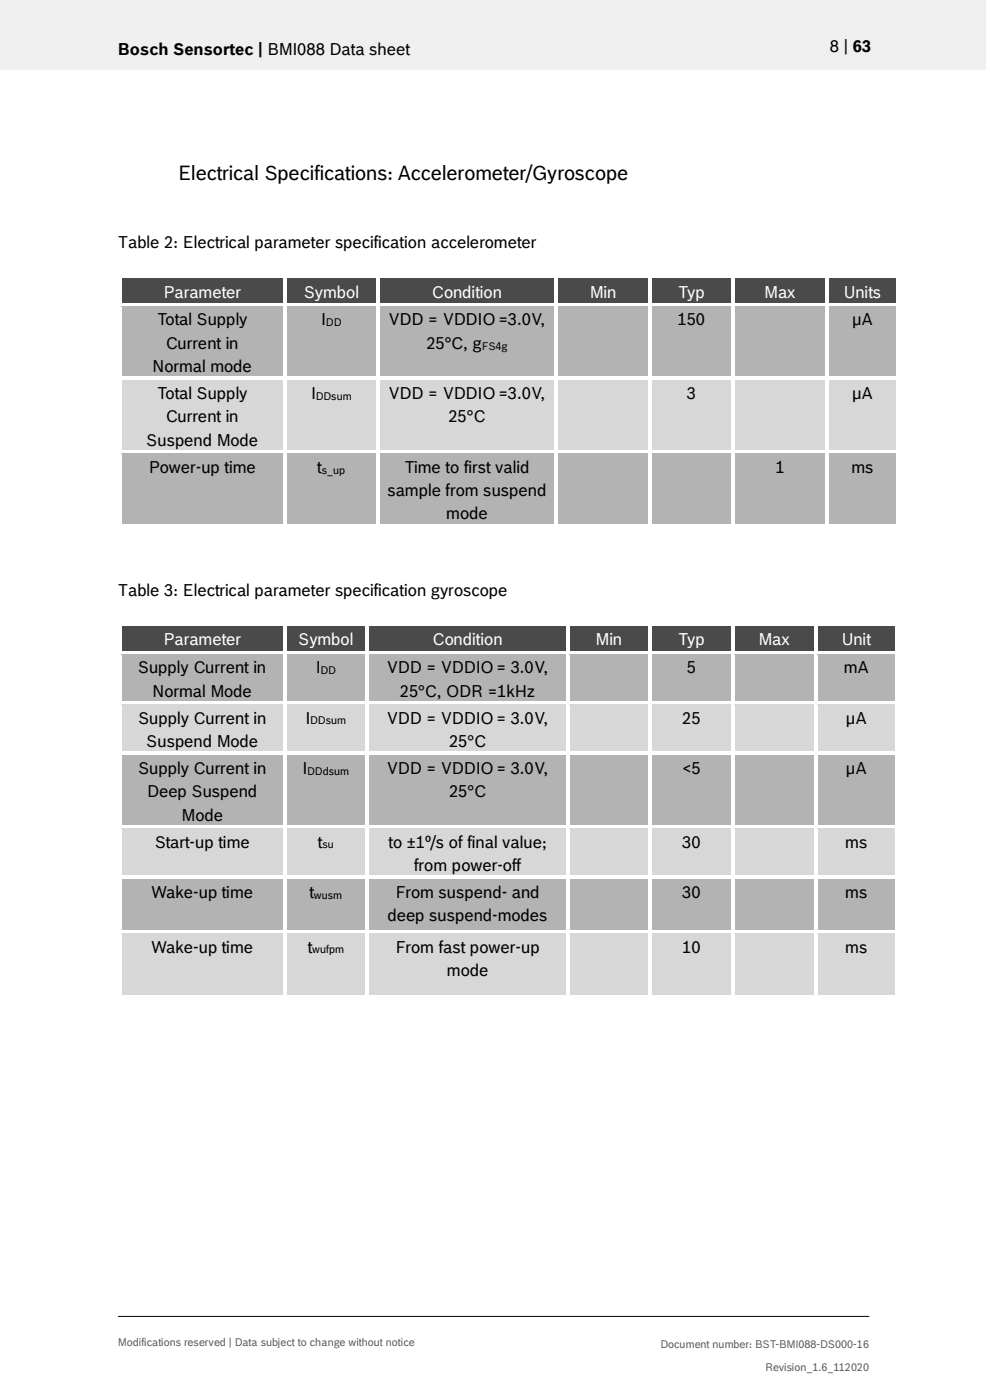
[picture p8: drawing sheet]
<svg xmlns="http://www.w3.org/2000/svg" width="210mm" height="297mm" viewBox="0 0 210 297" stroke-linecap="round" stroke-linejoin="round" font-family="sans-serif">
<defs><g id="words">
<text font-size="4.2" x="37.7" y="38.1">Electrical Specifications: Accelerometer/Gyroscope</text>
<g font-size="3.5">
<text x="25" y="11.6">Bosch Sensortec | BMI088 Data sheet</text>
<text x="176.1" y="11">8 | 63</text>
<text x="25" y="52.6">Table 2: Electrical parameter specification accelerometer</text>
<text x="33.3" y="69.1">Total Supply</text>
<text x="68.2" y="69.1">I</text>
<text x="82.4" y="69.1">VDD = VDDIO =3.0V,</text>
<text x="143.7" y="69.1">150</text>
<text x="180.8" y="69.1">µA</text>
<text x="35.1" y="74">Current in</text>
<text x="90.4" y="74">25°C, g</text>
<text x="32.3" y="78.9">Normal mode</text>
<text x="33.3" y="84.7">Total Supply</text>
<text x="35.1" y="89.6">Current in</text>
<text x="66" y="84.7">I</text>
<text x="82.4" y="84.7">VDD = VDDIO =3.0V,</text>
<text x="95.1" y="89.6">25°C</text>
<text x="145.7" y="84.7">3</text>
<text x="180.8" y="84.7">µA</text>
<text x="31" y="94.5">Suspend Mode</text>
<text x="31.5" y="100.3">Power-up time</text>
<text x="67.3" y="100.3">t</text>
<text x="85.8" y="100.3">Time to first valid</text>
<text x="164.5" y="100.3">1</text>
<text x="180.6" y="100.3">ms</text>
<text x="82.2" y="105.2">sample from suspend</text>
<text x="94.7" y="110.2">mode</text>
<text x="25" y="126.4">Table 3: Electrical parameter specification gyroscope</text>
<text x="29.3" y="142.9">Supply Current in</text>
<text x="67" y="142.9">I</text>
<text x="82.1" y="142.9">VDD = VDDIO = 3.0V,</text>
<text x="145.7" y="142.9">5</text>
<text x="179" y="142.9">mA</text>
<text x="32.3" y="147.8">Normal Mode</text>
<text x="84.8" y="147.8">25°C, ODR =1kHz</text>
<text x="29.3" y="153.5">Supply Current in</text>
<text x="64.8" y="153.5">I</text>
<text x="82.1" y="153.5">VDD = VDDIO = 3.0V,</text>
<text x="144.7" y="153.5">25</text>
<text x="179.4" y="153.5">µA</text>
<text x="31" y="158.5">Suspend Mode</text>
<text x="95.3" y="158.5">25°C</text>
<text x="29.3" y="164.2">Supply Current in</text>
<text x="64.2" y="164.2">I</text>
<text x="82.1" y="164.2">VDD = VDDIO = 3.0V,</text>
<text x="144.7" y="164.2">&lt;5</text>
<text x="179.4" y="164.2">µA</text>
<text x="31.2" y="169.1">Deep Suspend</text>
<text x="95.3" y="169.1">25°C</text>
<text x="32.8" y="179.8">Start-up time</text>
<text x="38.5" y="174.1">Mode</text>
<text x="67.4" y="179.8">t</text>
<text x="82.4" y="179.8">to ±1º/s of final value;</text>
<text x="144.7" y="179.8">30</text>
<text x="179.3" y="179.8">ms</text>
<text x="87.9" y="184.8">from power-off</text>
<text x="32.1" y="190.5">Wake-up time</text>
<text x="65.7" y="190.5">t</text>
<text x="83.9" y="190.5">From suspend- and</text>
<text x="144.7" y="190.5">30</text>
<text x="179.3" y="190.5">ms</text>
<text x="82.2" y="195.5">deep suspend-modes</text>
<text x="32.1" y="202.1">Wake-up time</text>
<text x="65.3" y="202.1">t</text>
<text x="83.9" y="202.1">From fast power-up</text>
<text x="144.7" y="202.1">10</text>
<text x="179.3" y="202.1">ms</text>
<text x="94.8" y="207">mode</text>
</g>
<g font-size="3.5" fill="#fff">
<text x="34.7" y="63.1">Parameter</text>
<text x="64.4" y="63.1">Symbol</text>
<text x="91.6" y="63.1">Condition</text>
<text x="125.1" y="63.1">Min</text>
<text x="143.8" y="63.1">Typ</text>
<text x="162.1" y="63.1">Max</text>
<text x="178.9" y="63.1">Units</text>
<text x="34.7" y="136.9">Parameter</text>
<text x="63.3" y="136.9">Symbol</text>
<text x="91.8" y="136.9">Condition</text>
<text x="126.3" y="136.9">Min</text>
<text x="143.8" y="136.9">Typ</text>
<text x="160.9" y="136.9">Max</text>
<text x="178.5" y="136.9">Unit</text>
</g>
<g font-size="2.3">
<text x="69.1" y="69.2">DD</text>
<text x="102.2" y="74.2">FS4g</text>
<text x="67" y="84.8">DDsum</text>
<text x="68.3" y="100.5">s_up</text>
<text x="68" y="143">DD</text>
<text x="65.8" y="153.7">DDsum</text>
<text x="65.2" y="164.4">DDdsum</text>
<text x="68.4" y="180">su</text>
<text x="66.6" y="190.7">wusm</text>
<text x="66.2" y="202.3">wufpm</text>
</g>
<g font-size="2.3" fill="#535f6b">
<text x="25" y="285.6">Modifications reserved | Data subject to change without notice</text>
<text x="140.1" y="286">Document number: BST-BMI088-DS000-16</text>
<text x="162.3" y="290.9">Revision_1.6_112020</text>
</g>
</g></defs>
<path d="M-.1 0h209.2v14.8h-209.2z" fill-rule="evenodd" fill="#efeff0"/>
<path d="M25 279.3h159.4" fill="none" stroke="#000" stroke-width=".21"/>
<g fill="#424c58">
<path d="M25.8 59.1h34.2v5.2h-34.2z" fill-rule="evenodd"/>
<path d="M27.3 59.1h31.2v5h-31.2z" fill-rule="evenodd"/>
<path d="M60.8 59.1h19.1v5.2h-19.1z" fill-rule="evenodd"/>
<path d="M62.3 59.1h16v5h-16z" fill-rule="evenodd"/>
<path d="M80.7 59.1h36.9v5.2h-36.9z" fill-rule="evenodd"/>
<path d="M82.1 59.1h34v5h-34z" fill-rule="evenodd"/>
<path d="M118.3 59.1h19.3v5.2h-19.3z" fill-rule="evenodd"/>
<path d="M119.9 59.1h16.1v5h-16.1z" fill-rule="evenodd"/>
<path d="M138.4 59.1h16.7v5.2h-16.7z" fill-rule="evenodd"/>
<path d="M139.9 59.1h13.7v5h-13.7z" fill-rule="evenodd"/>
<path d="M155.9 59.1h19.2v5.2h-19.2z" fill-rule="evenodd"/>
<path d="M157.4 59.1h16.2v5h-16.2z" fill-rule="evenodd"/>
<path d="M175.8 59.1h14.3v5.2h-14.3z" fill-rule="evenodd"/>
<path d="M177.4 59.1h11.2v5h-11.2z" fill-rule="evenodd"/>
</g>
<g fill="#fff">
<path d="M25.1 58.3h.7v.8h-.7z" fill-rule="evenodd"/>
<path d="M25.1 58.3h.7v.8h-.7z" fill-rule="evenodd"/>
<path d="M25.8 58.3h34.3v.8h-34.3z" fill-rule="evenodd"/>
</g>
<path d="M25.8 59.1h34.3" fill="none" stroke="#424c58" stroke-width=".21"/>
<g fill="#fff">
<path d="M60.1 59.1h.7z" fill-rule="evenodd"/>
<path d="M60.1 58.3h.7v.8h-.7z" fill-rule="evenodd"/>
<path d="M60.8 58.3h19.1v.8h-19.1z" fill-rule="evenodd"/>
</g>
<path d="M60.8 59.1h19.1" fill="none" stroke="#424c58" stroke-width=".21"/>
<g fill="#fff">
<path d="M79.9 59.1h.8z" fill-rule="evenodd"/>
<path d="M79.9 58.3h.8v.8h-.8z" fill-rule="evenodd"/>
<path d="M80.7 58.3h36.9v.8h-36.9z" fill-rule="evenodd"/>
</g>
<path d="M80.7 59.1h36.9" fill="none" stroke="#424c58" stroke-width=".21"/>
<g fill="#fff">
<path d="M117.6 59.1h.7z" fill-rule="evenodd"/>
<path d="M117.6 58.3h.7v.8h-.7z" fill-rule="evenodd"/>
<path d="M118.3 58.3h19.3v.8h-19.3z" fill-rule="evenodd"/>
</g>
<path d="M118.3 59.1h19.3" fill="none" stroke="#424c58" stroke-width=".21"/>
<g fill="#fff">
<path d="M137.6 59.1h.8z" fill-rule="evenodd"/>
<path d="M137.6 58.3h.8v.8h-.8z" fill-rule="evenodd"/>
<path d="M138.4 58.3h16.7v.8h-16.7z" fill-rule="evenodd"/>
</g>
<path d="M138.4 59.1h16.7" fill="none" stroke="#424c58" stroke-width=".21"/>
<g fill="#fff">
<path d="M155.1 59.1h.8z" fill-rule="evenodd"/>
<path d="M155.1 58.3h.8v.8h-.8z" fill-rule="evenodd"/>
<path d="M155.9 58.3h19.2v.8h-19.2z" fill-rule="evenodd"/>
</g>
<path d="M155.9 59.1h19.2" fill="none" stroke="#424c58" stroke-width=".21"/>
<g fill="#fff">
<path d="M175.1 59.1h.7z" fill-rule="evenodd"/>
<path d="M175.1 58.3h.7v.8h-.7z" fill-rule="evenodd"/>
<path d="M175.8 58.3h14.3v.8h-14.3z" fill-rule="evenodd"/>
</g>
<path d="M175.8 59.1h14.3" fill="none" stroke="#424c58" stroke-width=".21"/>
<g fill="#fff">
<path d="M190.1 58.3h.8v.8h-.8z" fill-rule="evenodd"/>
<path d="M190.1 58.3h.8v.8h-.8z" fill-rule="evenodd"/>
<path d="M25.1 59.1h.7v5.2h-.7z" fill-rule="evenodd"/>
<path d="M60.1 59.1h.7v5.2h-.7z" fill-rule="evenodd"/>
<path d="M79.9 59.1h.8v5.2h-.8z" fill-rule="evenodd"/>
<path d="M117.6 59.1h.7v5.2h-.7z" fill-rule="evenodd"/>
<path d="M137.6 59.1h.8v5.2h-.8z" fill-rule="evenodd"/>
<path d="M155.1 59.1h.8v5.2h-.8z" fill-rule="evenodd"/>
<path d="M175.1 59.1h.7v5.2h-.7z" fill-rule="evenodd"/>
<path d="M190.1 59.1h.8v5.2h-.8z" fill-rule="evenodd"/>
</g>
<g fill="#b2b3b5">
<path d="M25.8 65.1h34.2v14.8h-34.2z" fill-rule="evenodd"/>
<path d="M27.3 65.1h31.2v4.9h-31.2z" fill-rule="evenodd"/>
<path d="M27.3 70h31.2v5h-31.2z" fill-rule="evenodd"/>
<path d="M27.3 75h31.2v4.9h-31.2z" fill-rule="evenodd"/>
<path d="M60.8 65.1h19.1v14.8h-19.1z" fill-rule="evenodd"/>
<path d="M62.3 65.1h16v4.9h-16z" fill-rule="evenodd"/>
<path d="M80.7 65.1h36.9v14.8h-36.9z" fill-rule="evenodd"/>
<path d="M82.1 65.1h34v4.9h-34z" fill-rule="evenodd"/>
<path d="M82.1 70h34v5h-34z" fill-rule="evenodd"/>
<path d="M118.3 65.1h19.3v14.8h-19.3z" fill-rule="evenodd"/>
<path d="M119.9 65.1h16.1v4.9h-16.1z" fill-rule="evenodd"/>
<path d="M138.4 65.1h16.7v14.8h-16.7z" fill-rule="evenodd"/>
<path d="M139.9 65.1h13.7v4.9h-13.7z" fill-rule="evenodd"/>
<path d="M155.9 65.1h19.2v14.8h-19.2z" fill-rule="evenodd"/>
<path d="M157.4 65.1h16.2v4.9h-16.2z" fill-rule="evenodd"/>
<path d="M175.8 65.1h14.3v14.8h-14.3z" fill-rule="evenodd"/>
<path d="M177.4 65.1h11.2v4.9h-11.2z" fill-rule="evenodd"/>
</g>
<g fill="#fff">
<path d="M25.1 64.3h.7v.8h-.7z" fill-rule="evenodd"/>
<path d="M25.8 64.3h34.3v.8h-34.3z" fill-rule="evenodd"/>
</g>
<path d="M25.8 65.1h34.3" fill="none" stroke="#b2b3b5" stroke-width=".21"/>
<g fill="#fff">
<path d="M60.1 64.3h.7v.8h-.7z" fill-rule="evenodd"/>
<path d="M60.8 64.3h19.1v.8h-19.1z" fill-rule="evenodd"/>
</g>
<path d="M60.8 65.1h19.1" fill="none" stroke="#b2b3b5" stroke-width=".21"/>
<g fill="#fff">
<path d="M79.9 64.3h.8v.8h-.8z" fill-rule="evenodd"/>
<path d="M80.7 64.3h36.9v.8h-36.9z" fill-rule="evenodd"/>
</g>
<path d="M80.7 65.1h36.9" fill="none" stroke="#b2b3b5" stroke-width=".21"/>
<g fill="#fff">
<path d="M117.6 64.3h.7v.8h-.7z" fill-rule="evenodd"/>
<path d="M118.3 64.3h19.3v.8h-19.3z" fill-rule="evenodd"/>
</g>
<path d="M118.3 65.1h19.3" fill="none" stroke="#b2b3b5" stroke-width=".21"/>
<g fill="#fff">
<path d="M137.6 64.3h.8v.8h-.8z" fill-rule="evenodd"/>
<path d="M138.4 64.3h16.7v.8h-16.7z" fill-rule="evenodd"/>
</g>
<path d="M138.4 65.1h16.7" fill="none" stroke="#b2b3b5" stroke-width=".21"/>
<g fill="#fff">
<path d="M155.1 64.3h.8v.8h-.8z" fill-rule="evenodd"/>
<path d="M155.9 64.3h19.2v.8h-19.2z" fill-rule="evenodd"/>
</g>
<path d="M155.9 65.1h19.2" fill="none" stroke="#b2b3b5" stroke-width=".21"/>
<g fill="#fff">
<path d="M175.1 64.3h.7v.8h-.7z" fill-rule="evenodd"/>
<path d="M175.8 64.3h14.3v.8h-14.3z" fill-rule="evenodd"/>
</g>
<path d="M175.8 65.1h14.3" fill="none" stroke="#b2b3b5" stroke-width=".21"/>
<g fill="#fff">
<path d="M190.1 64.3h.8v.8h-.8z" fill-rule="evenodd"/>
<path d="M25.1 65.1h.7v14.8h-.7z" fill-rule="evenodd"/>
<path d="M60.1 65.1h.7v14.8h-.7z" fill-rule="evenodd"/>
<path d="M79.9 65.1h.8v14.8h-.8z" fill-rule="evenodd"/>
<path d="M117.6 65.1h.7v14.8h-.7z" fill-rule="evenodd"/>
<path d="M137.6 65.1h.8v14.8h-.8z" fill-rule="evenodd"/>
<path d="M155.1 65.1h.8v14.8h-.8z" fill-rule="evenodd"/>
<path d="M175.1 65.1h.7v14.8h-.7z" fill-rule="evenodd"/>
<path d="M190.1 65.1h.8v14.8h-.8z" fill-rule="evenodd"/>
</g>
<g fill="#d7d7da">
<path d="M25.8 80.7h34.2v14.8h-34.2z" fill-rule="evenodd"/>
<path d="M27.3 80.7h31.2v4.9h-31.2z" fill-rule="evenodd"/>
<path d="M27.3 85.6h31.2v5h-31.2z" fill-rule="evenodd"/>
<path d="M27.3 90.6h31.2v4.9h-31.2z" fill-rule="evenodd"/>
<path d="M60.8 80.7h19.1v14.8h-19.1z" fill-rule="evenodd"/>
<path d="M62.3 80.7h16v4.9h-16z" fill-rule="evenodd"/>
<path d="M80.7 80.7h36.9v14.8h-36.9z" fill-rule="evenodd"/>
<path d="M82.1 80.7h34v4.9h-34z" fill-rule="evenodd"/>
<path d="M82.1 85.6h34v5h-34z" fill-rule="evenodd"/>
<path d="M118.3 80.7h19.3v14.8h-19.3z" fill-rule="evenodd"/>
<path d="M119.9 80.7h16.1v4.9h-16.1z" fill-rule="evenodd"/>
<path d="M138.4 80.7h16.7v14.8h-16.7z" fill-rule="evenodd"/>
<path d="M139.9 80.7h13.7v4.9h-13.7z" fill-rule="evenodd"/>
<path d="M155.9 80.7h19.2v14.8h-19.2z" fill-rule="evenodd"/>
<path d="M157.4 80.7h16.2v4.9h-16.2z" fill-rule="evenodd"/>
<path d="M175.8 80.7h14.3v14.8h-14.3z" fill-rule="evenodd"/>
<path d="M177.4 80.7h11.2v4.9h-11.2z" fill-rule="evenodd"/>
</g>
<g fill="#fff">
<path d="M25.1 79.9h.7v.8h-.7z" fill-rule="evenodd"/>
<path d="M25.8 79.9h34.3v.8h-34.3z" fill-rule="evenodd"/>
</g>
<path d="M25.8 80.7h34.3" fill="none" stroke="#d7d7da" stroke-width=".21"/>
<g fill="#fff">
<path d="M60.1 79.9h.7v.8h-.7z" fill-rule="evenodd"/>
<path d="M60.8 79.9h19.1v.8h-19.1z" fill-rule="evenodd"/>
</g>
<path d="M60.8 80.7h19.1" fill="none" stroke="#d7d7da" stroke-width=".21"/>
<g fill="#fff">
<path d="M79.9 79.9h.8v.8h-.8z" fill-rule="evenodd"/>
<path d="M80.7 79.9h36.9v.8h-36.9z" fill-rule="evenodd"/>
</g>
<path d="M80.7 80.7h36.9" fill="none" stroke="#d7d7da" stroke-width=".21"/>
<g fill="#fff">
<path d="M117.6 79.9h.7v.8h-.7z" fill-rule="evenodd"/>
<path d="M118.3 79.9h19.3v.8h-19.3z" fill-rule="evenodd"/>
</g>
<path d="M118.3 80.7h19.3" fill="none" stroke="#d7d7da" stroke-width=".21"/>
<g fill="#fff">
<path d="M137.6 79.9h.8v.8h-.8z" fill-rule="evenodd"/>
<path d="M138.4 79.9h16.7v.8h-16.7z" fill-rule="evenodd"/>
</g>
<path d="M138.4 80.7h16.7" fill="none" stroke="#d7d7da" stroke-width=".21"/>
<g fill="#fff">
<path d="M155.1 79.9h.8v.8h-.8z" fill-rule="evenodd"/>
<path d="M155.9 79.9h19.2v.8h-19.2z" fill-rule="evenodd"/>
</g>
<path d="M155.9 80.7h19.2" fill="none" stroke="#d7d7da" stroke-width=".21"/>
<g fill="#fff">
<path d="M175.1 79.9h.7v.8h-.7z" fill-rule="evenodd"/>
<path d="M175.8 79.9h14.3v.8h-14.3z" fill-rule="evenodd"/>
</g>
<path d="M175.8 80.7h14.3" fill="none" stroke="#d7d7da" stroke-width=".21"/>
<g fill="#fff">
<path d="M190.1 79.9h.8v.8h-.8z" fill-rule="evenodd"/>
<path d="M25.1 80.7h.7v14.8h-.7z" fill-rule="evenodd"/>
<path d="M60.1 80.7h.7v14.8h-.7z" fill-rule="evenodd"/>
<path d="M79.9 80.7h.8v14.8h-.8z" fill-rule="evenodd"/>
<path d="M117.6 80.7h.7v14.8h-.7z" fill-rule="evenodd"/>
<path d="M137.6 80.7h.8v14.8h-.8z" fill-rule="evenodd"/>
<path d="M155.1 80.7h.8v14.8h-.8z" fill-rule="evenodd"/>
<path d="M175.1 80.7h.7v14.8h-.7z" fill-rule="evenodd"/>
<path d="M190.1 80.7h.8v14.8h-.8z" fill-rule="evenodd"/>
</g>
<g fill="#b2b3b5">
<path d="M25.8 96.3h34.2v14.8h-34.2z" fill-rule="evenodd"/>
<path d="M27.3 96.3h31.2v5h-31.2z" fill-rule="evenodd"/>
<path d="M60.8 96.3h19.1v14.8h-19.1z" fill-rule="evenodd"/>
<path d="M62.3 96.3h16v5h-16z" fill-rule="evenodd"/>
<path d="M80.7 96.3h36.9v14.8h-36.9z" fill-rule="evenodd"/>
<path d="M82.1 96.3h34v5h-34z" fill-rule="evenodd"/>
<path d="M82.1 101.3h34v4.9h-34z" fill-rule="evenodd"/>
<path d="M82.1 106.2h34v4.9h-34z" fill-rule="evenodd"/>
<path d="M118.3 96.3h19.3v14.8h-19.3z" fill-rule="evenodd"/>
<path d="M119.9 96.3h16.1v5h-16.1z" fill-rule="evenodd"/>
<path d="M138.4 96.3h16.7v14.8h-16.7z" fill-rule="evenodd"/>
<path d="M139.9 96.3h13.7v5h-13.7z" fill-rule="evenodd"/>
<path d="M155.9 96.3h19.2v14.8h-19.2z" fill-rule="evenodd"/>
<path d="M157.4 96.3h16.2v5h-16.2z" fill-rule="evenodd"/>
<path d="M175.8 96.3h14.3v14.8h-14.3z" fill-rule="evenodd"/>
<path d="M177.4 96.3h11.2v5h-11.2z" fill-rule="evenodd"/>
</g>
<g fill="#fff">
<path d="M25.1 95.5h.7v.8h-.7z" fill-rule="evenodd"/>
<path d="M25.8 95.5h34.3v.8h-34.3z" fill-rule="evenodd"/>
</g>
<path d="M25.8 96.3h34.3" fill="none" stroke="#b2b3b5" stroke-width=".21"/>
<g fill="#fff">
<path d="M60.1 95.5h.7v.8h-.7z" fill-rule="evenodd"/>
<path d="M60.8 95.5h19.1v.8h-19.1z" fill-rule="evenodd"/>
</g>
<path d="M60.8 96.3h19.1" fill="none" stroke="#b2b3b5" stroke-width=".21"/>
<g fill="#fff">
<path d="M79.9 95.5h.8v.8h-.8z" fill-rule="evenodd"/>
<path d="M80.7 95.5h36.9v.8h-36.9z" fill-rule="evenodd"/>
</g>
<path d="M80.7 96.3h36.9" fill="none" stroke="#b2b3b5" stroke-width=".21"/>
<g fill="#fff">
<path d="M117.6 95.5h.7v.8h-.7z" fill-rule="evenodd"/>
<path d="M118.3 95.5h19.3v.8h-19.3z" fill-rule="evenodd"/>
</g>
<path d="M118.3 96.3h19.3" fill="none" stroke="#b2b3b5" stroke-width=".21"/>
<g fill="#fff">
<path d="M137.6 95.5h.8v.8h-.8z" fill-rule="evenodd"/>
<path d="M138.4 95.5h16.7v.8h-16.7z" fill-rule="evenodd"/>
</g>
<path d="M138.4 96.3h16.7" fill="none" stroke="#b2b3b5" stroke-width=".21"/>
<g fill="#fff">
<path d="M155.1 95.5h.8v.8h-.8z" fill-rule="evenodd"/>
<path d="M155.9 95.5h19.2v.8h-19.2z" fill-rule="evenodd"/>
</g>
<path d="M155.9 96.3h19.2" fill="none" stroke="#b2b3b5" stroke-width=".21"/>
<g fill="#fff">
<path d="M175.1 95.5h.7v.8h-.7z" fill-rule="evenodd"/>
<path d="M175.8 95.5h14.3v.8h-14.3z" fill-rule="evenodd"/>
</g>
<path d="M175.8 96.3h14.3" fill="none" stroke="#b2b3b5" stroke-width=".21"/>
<g fill="#fff">
<path d="M190.1 95.5h.8v.8h-.8z" fill-rule="evenodd"/>
<path d="M25.1 96.3h.7v14.9h-.7z" fill-rule="evenodd"/>
<path d="M25.1 111.2h.7v.7h-.7z" fill-rule="evenodd"/>
<path d="M25.1 111.2h.7v.7h-.7z" fill-rule="evenodd"/>
<path d="M25.8 111.2h34.3v.7h-34.3z" fill-rule="evenodd"/>
<path d="M60.1 96.3h.7v14.9h-.7z" fill-rule="evenodd"/>
<path d="M60.1 111.2h.7v.7h-.7z" fill-rule="evenodd"/>
<path d="M60.8 111.2h19.1v.7h-19.1z" fill-rule="evenodd"/>
<path d="M79.9 96.3h.8v14.9h-.8z" fill-rule="evenodd"/>
<path d="M79.9 111.2h.8v.7h-.8z" fill-rule="evenodd"/>
<path d="M80.7 111.2h36.9v.7h-36.9z" fill-rule="evenodd"/>
<path d="M117.6 96.3h.7v14.9h-.7z" fill-rule="evenodd"/>
<path d="M117.6 111.2h.7v.7h-.7z" fill-rule="evenodd"/>
<path d="M118.3 111.2h19.3v.7h-19.3z" fill-rule="evenodd"/>
<path d="M137.6 96.3h.8v14.9h-.8z" fill-rule="evenodd"/>
<path d="M137.6 111.2h.8v.7h-.8z" fill-rule="evenodd"/>
<path d="M138.4 111.2h16.7v.7h-16.7z" fill-rule="evenodd"/>
<path d="M155.1 96.3h.8v14.9h-.8z" fill-rule="evenodd"/>
<path d="M155.1 111.2h.8v.7h-.8z" fill-rule="evenodd"/>
<path d="M155.9 111.2h19.2v.7h-19.2z" fill-rule="evenodd"/>
<path d="M175.1 96.3h.7v14.9h-.7z" fill-rule="evenodd"/>
<path d="M175.1 111.2h.7v.7h-.7z" fill-rule="evenodd"/>
<path d="M175.8 111.2h14.3v.7h-14.3z" fill-rule="evenodd"/>
<path d="M190.1 96.3h.8v14.9h-.8z" fill-rule="evenodd"/>
<path d="M190.1 111.2h.8v.7h-.8z" fill-rule="evenodd"/>
<path d="M190.1 111.2h.8v.7h-.8z" fill-rule="evenodd"/>
</g>
<g fill="#424c58">
<path d="M25.8 132.9h34.2v5.2h-34.2z" fill-rule="evenodd"/>
<path d="M27.3 132.9h31.2v5h-31.2z" fill-rule="evenodd"/>
<path d="M60.8 132.9h16.8v5.2h-16.8z" fill-rule="evenodd"/>
<path d="M62.3 132.9h13.7v5h-13.7z" fill-rule="evenodd"/>
<path d="M78.3 132.9h41.8v5.2h-41.8z" fill-rule="evenodd"/>
<path d="M79.9 132.9h38.7v5h-38.7z" fill-rule="evenodd"/>
<path d="M120.8 132.9h16.8v5.2h-16.8z" fill-rule="evenodd"/>
<path d="M122.4 132.9h13.6v5h-13.6z" fill-rule="evenodd"/>
<path d="M138.4 132.9h16.7v5.2h-16.7z" fill-rule="evenodd"/>
<path d="M139.9 132.9h13.7v5h-13.7z" fill-rule="evenodd"/>
<path d="M155.9 132.9h16.7v5.2h-16.7z" fill-rule="evenodd"/>
<path d="M157.4 132.9h13.7v5h-13.7z" fill-rule="evenodd"/>
<path d="M173.4 132.9h16.6v5.2h-16.6z" fill-rule="evenodd"/>
<path d="M174.9 132.9h13.6v5h-13.6z" fill-rule="evenodd"/>
</g>
<g fill="#fff">
<path d="M25.1 132.1h.7v.8h-.7z" fill-rule="evenodd"/>
<path d="M25.1 132.1h.7v.8h-.7z" fill-rule="evenodd"/>
<path d="M25.8 132.1h34.3v.8h-34.3z" fill-rule="evenodd"/>
</g>
<path d="M25.8 132.9h34.3" fill="none" stroke="#424c58" stroke-width=".21"/>
<g fill="#fff">
<path d="M60.1 132.9h.7z" fill-rule="evenodd"/>
<path d="M60.1 132.1h.7v.8h-.7z" fill-rule="evenodd"/>
<path d="M60.8 132.1h16.8v.8h-16.8z" fill-rule="evenodd"/>
</g>
<path d="M60.8 132.9h16.8" fill="none" stroke="#424c58" stroke-width=".21"/>
<g fill="#fff">
<path d="M77.6 132.9h.7z" fill-rule="evenodd"/>
<path d="M77.6 132.1h.7v.8h-.7z" fill-rule="evenodd"/>
<path d="M78.3 132.1h41.8v.8h-41.8z" fill-rule="evenodd"/>
</g>
<path d="M78.3 132.9h41.8" fill="none" stroke="#424c58" stroke-width=".21"/>
<g fill="#fff">
<path d="M120.1 132.9h.7z" fill-rule="evenodd"/>
<path d="M120.1 132.1h.7v.8h-.7z" fill-rule="evenodd"/>
<path d="M120.8 132.1h16.8v.8h-16.8z" fill-rule="evenodd"/>
</g>
<path d="M120.8 132.9h16.8" fill="none" stroke="#424c58" stroke-width=".21"/>
<g fill="#fff">
<path d="M137.6 132.9h.8z" fill-rule="evenodd"/>
<path d="M137.6 132.1h.8v.8h-.8z" fill-rule="evenodd"/>
<path d="M138.4 132.1h16.7v.8h-16.7z" fill-rule="evenodd"/>
</g>
<path d="M138.4 132.9h16.7" fill="none" stroke="#424c58" stroke-width=".21"/>
<g fill="#fff">
<path d="M155.1 132.9h.8z" fill-rule="evenodd"/>
<path d="M155.1 132.1h.8v.8h-.8z" fill-rule="evenodd"/>
<path d="M155.9 132.1h16.7v.8h-16.7z" fill-rule="evenodd"/>
</g>
<path d="M155.9 132.9h16.7" fill="none" stroke="#424c58" stroke-width=".21"/>
<g fill="#fff">
<path d="M172.6 132.9h.8z" fill-rule="evenodd"/>
<path d="M172.6 132.1h.8v.8h-.8z" fill-rule="evenodd"/>
<path d="M173.4 132.1h16.6v.8h-16.6z" fill-rule="evenodd"/>
</g>
<path d="M173.4 132.9h16.6" fill="none" stroke="#424c58" stroke-width=".21"/>
<g fill="#fff">
<path d="M190 132.1h.7v.8h-.7z" fill-rule="evenodd"/>
<path d="M190 132.1h.7v.8h-.7z" fill-rule="evenodd"/>
<path d="M25.1 132.9h.7v5.2h-.7z" fill-rule="evenodd"/>
<path d="M60.1 132.9h.7v5.2h-.7z" fill-rule="evenodd"/>
<path d="M77.6 132.9h.7v5.2h-.7z" fill-rule="evenodd"/>
<path d="M120.1 132.9h.7v5.2h-.7z" fill-rule="evenodd"/>
<path d="M137.6 132.9h.8v5.2h-.8z" fill-rule="evenodd"/>
<path d="M155.1 132.9h.8v5.2h-.8z" fill-rule="evenodd"/>
<path d="M172.6 132.9h.8v5.2h-.8z" fill-rule="evenodd"/>
<path d="M190 132.9h.7v5.2h-.7z" fill-rule="evenodd"/>
</g>
<g fill="#b2b3b5">
<path d="M25.8 138.9h34.2v9.9h-34.2z" fill-rule="evenodd"/>
<path d="M27.3 138.9h31.2v4.9h-31.2z" fill-rule="evenodd"/>
<path d="M27.3 143.8h31.2v5h-31.2z" fill-rule="evenodd"/>
<path d="M60.8 138.9h16.8v9.9h-16.8z" fill-rule="evenodd"/>
<path d="M62.3 138.9h13.7v4.9h-13.7z" fill-rule="evenodd"/>
<path d="M78.3 138.9h41.8v9.9h-41.8z" fill-rule="evenodd"/>
<path d="M79.9 138.9h38.7v4.9h-38.7z" fill-rule="evenodd"/>
<path d="M79.9 143.8h38.7v5h-38.7z" fill-rule="evenodd"/>
<path d="M120.8 138.9h16.8v9.9h-16.8z" fill-rule="evenodd"/>
<path d="M122.4 138.9h13.6v4.9h-13.6z" fill-rule="evenodd"/>
<path d="M138.4 138.9h16.7v9.9h-16.7z" fill-rule="evenodd"/>
<path d="M139.9 138.9h13.7v4.9h-13.7z" fill-rule="evenodd"/>
<path d="M155.9 138.9h16.7v9.9h-16.7z" fill-rule="evenodd"/>
<path d="M157.4 138.9h13.7v4.9h-13.7z" fill-rule="evenodd"/>
<path d="M173.4 138.9h16.6v9.9h-16.6z" fill-rule="evenodd"/>
<path d="M174.9 138.9h13.6v4.9h-13.6z" fill-rule="evenodd"/>
</g>
<g fill="#fff">
<path d="M25.1 138.1h.7v.8h-.7z" fill-rule="evenodd"/>
<path d="M25.8 138.1h34.3v.8h-34.3z" fill-rule="evenodd"/>
</g>
<path d="M25.8 138.9h34.3" fill="none" stroke="#b2b3b5" stroke-width=".21"/>
<g fill="#fff">
<path d="M60.1 138.1h.7v.8h-.7z" fill-rule="evenodd"/>
<path d="M60.8 138.1h16.8v.8h-16.8z" fill-rule="evenodd"/>
</g>
<path d="M60.8 138.9h16.8" fill="none" stroke="#b2b3b5" stroke-width=".21"/>
<g fill="#fff">
<path d="M77.6 138.1h.7v.8h-.7z" fill-rule="evenodd"/>
<path d="M78.3 138.1h41.8v.8h-41.8z" fill-rule="evenodd"/>
</g>
<path d="M78.3 138.9h41.8" fill="none" stroke="#b2b3b5" stroke-width=".21"/>
<g fill="#fff">
<path d="M120.1 138.1h.7v.8h-.7z" fill-rule="evenodd"/>
<path d="M120.8 138.1h16.8v.8h-16.8z" fill-rule="evenodd"/>
</g>
<path d="M120.8 138.9h16.8" fill="none" stroke="#b2b3b5" stroke-width=".21"/>
<g fill="#fff">
<path d="M137.6 138.1h.8v.8h-.8z" fill-rule="evenodd"/>
<path d="M138.4 138.1h16.7v.8h-16.7z" fill-rule="evenodd"/>
</g>
<path d="M138.4 138.9h16.7" fill="none" stroke="#b2b3b5" stroke-width=".21"/>
<g fill="#fff">
<path d="M155.1 138.1h.8v.8h-.8z" fill-rule="evenodd"/>
<path d="M155.9 138.1h16.7v.8h-16.7z" fill-rule="evenodd"/>
</g>
<path d="M155.9 138.9h16.7" fill="none" stroke="#b2b3b5" stroke-width=".21"/>
<g fill="#fff">
<path d="M172.6 138.1h.8v.8h-.8z" fill-rule="evenodd"/>
<path d="M173.4 138.1h16.6v.8h-16.6z" fill-rule="evenodd"/>
</g>
<path d="M173.4 138.9h16.6" fill="none" stroke="#b2b3b5" stroke-width=".21"/>
<g fill="#fff">
<path d="M190 138.1h.7v.8h-.7z" fill-rule="evenodd"/>
<path d="M25.1 138.9h.7v9.9h-.7z" fill-rule="evenodd"/>
<path d="M60.1 138.9h.7v9.9h-.7z" fill-rule="evenodd"/>
<path d="M77.6 138.9h.7v9.9h-.7z" fill-rule="evenodd"/>
<path d="M120.1 138.9h.7v9.9h-.7z" fill-rule="evenodd"/>
<path d="M137.6 138.9h.8v9.9h-.8z" fill-rule="evenodd"/>
<path d="M155.1 138.9h.8v9.9h-.8z" fill-rule="evenodd"/>
<path d="M172.6 138.9h.8v9.9h-.8z" fill-rule="evenodd"/>
<path d="M190 138.9h.7v9.9h-.7z" fill-rule="evenodd"/>
</g>
<g fill="#d7d7da">
<path d="M25.8 149.5h34.2v9.9h-34.2z" fill-rule="evenodd"/>
<path d="M27.3 149.5h31.2v5h-31.2z" fill-rule="evenodd"/>
<path d="M27.3 154.5h31.2v4.9h-31.2z" fill-rule="evenodd"/>
<path d="M60.8 149.5h16.8v9.9h-16.8z" fill-rule="evenodd"/>
<path d="M62.3 149.5h13.7v5h-13.7z" fill-rule="evenodd"/>
<path d="M78.3 149.5h41.8v9.9h-41.8z" fill-rule="evenodd"/>
<path d="M79.9 149.5h38.7v5h-38.7z" fill-rule="evenodd"/>
<path d="M79.9 154.5h38.7v4.9h-38.7z" fill-rule="evenodd"/>
<path d="M120.8 149.5h16.8v9.9h-16.8z" fill-rule="evenodd"/>
<path d="M122.4 149.5h13.6v5h-13.6z" fill-rule="evenodd"/>
<path d="M138.4 149.5h16.7v9.9h-16.7z" fill-rule="evenodd"/>
<path d="M139.9 149.5h13.7v5h-13.7z" fill-rule="evenodd"/>
<path d="M155.9 149.5h16.7v9.9h-16.7z" fill-rule="evenodd"/>
<path d="M157.4 149.5h13.7v5h-13.7z" fill-rule="evenodd"/>
<path d="M173.4 149.5h16.6v9.9h-16.6z" fill-rule="evenodd"/>
<path d="M174.9 149.5h13.6v5h-13.6z" fill-rule="evenodd"/>
</g>
<g fill="#fff">
<path d="M25.1 148.8h.7v.8h-.7z" fill-rule="evenodd"/>
<path d="M25.8 148.8h34.3v.7h-34.3z" fill-rule="evenodd"/>
</g>
<path d="M25.8 149.6h34.3" fill="none" stroke="#d7d7da" stroke-width=".21"/>
<g fill="#fff">
<path d="M60.1 148.8h.7v.8h-.7z" fill-rule="evenodd"/>
<path d="M60.8 148.8h16.8v.7h-16.8z" fill-rule="evenodd"/>
</g>
<path d="M60.8 149.6h16.8" fill="none" stroke="#d7d7da" stroke-width=".21"/>
<g fill="#fff">
<path d="M77.6 148.8h.7v.8h-.7z" fill-rule="evenodd"/>
<path d="M78.3 148.8h41.8v.7h-41.8z" fill-rule="evenodd"/>
</g>
<path d="M78.3 149.6h41.8" fill="none" stroke="#d7d7da" stroke-width=".21"/>
<g fill="#fff">
<path d="M120.1 148.8h.7v.8h-.7z" fill-rule="evenodd"/>
<path d="M120.8 148.8h16.8v.7h-16.8z" fill-rule="evenodd"/>
</g>
<path d="M120.8 149.6h16.8" fill="none" stroke="#d7d7da" stroke-width=".21"/>
<g fill="#fff">
<path d="M137.6 148.8h.8v.8h-.8z" fill-rule="evenodd"/>
<path d="M138.4 148.8h16.7v.7h-16.7z" fill-rule="evenodd"/>
</g>
<path d="M138.4 149.6h16.7" fill="none" stroke="#d7d7da" stroke-width=".21"/>
<g fill="#fff">
<path d="M155.1 148.8h.8v.8h-.8z" fill-rule="evenodd"/>
<path d="M155.9 148.8h16.7v.7h-16.7z" fill-rule="evenodd"/>
</g>
<path d="M155.9 149.6h16.7" fill="none" stroke="#d7d7da" stroke-width=".21"/>
<g fill="#fff">
<path d="M172.6 148.8h.8v.8h-.8z" fill-rule="evenodd"/>
<path d="M173.4 148.8h16.6v.7h-16.6z" fill-rule="evenodd"/>
</g>
<path d="M173.4 149.6h16.6" fill="none" stroke="#d7d7da" stroke-width=".21"/>
<g fill="#fff">
<path d="M190 148.8h.7v.8h-.7z" fill-rule="evenodd"/>
<path d="M25.1 149.6h.7v9.8h-.7z" fill-rule="evenodd"/>
<path d="M60.1 149.6h.7v9.8h-.7z" fill-rule="evenodd"/>
<path d="M77.6 149.6h.7v9.8h-.7z" fill-rule="evenodd"/>
<path d="M120.1 149.6h.7v9.8h-.7z" fill-rule="evenodd"/>
<path d="M137.6 149.6h.8v9.8h-.8z" fill-rule="evenodd"/>
<path d="M155.1 149.6h.8v9.8h-.8z" fill-rule="evenodd"/>
<path d="M172.6 149.6h.8v9.8h-.8z" fill-rule="evenodd"/>
<path d="M190 149.6h.7v9.8h-.7z" fill-rule="evenodd"/>
</g>
<g fill="#b2b3b5">
<path d="M25.8 160.2h34.2v14.9h-34.2z" fill-rule="evenodd"/>
<path d="M27.3 160.2h31.2v5h-31.2z" fill-rule="evenodd"/>
<path d="M27.3 165.2h31.2v4.9h-31.2z" fill-rule="evenodd"/>
<path d="M27.3 170.1h31.2v5h-31.2z" fill-rule="evenodd"/>
<path d="M60.8 160.2h16.8v14.9h-16.8z" fill-rule="evenodd"/>
<path d="M62.3 160.2h13.7v5h-13.7z" fill-rule="evenodd"/>
<path d="M78.3 160.2h41.8v14.9h-41.8z" fill-rule="evenodd"/>
<path d="M79.9 160.2h38.7v5h-38.7z" fill-rule="evenodd"/>
<path d="M79.9 165.2h38.7v4.9h-38.7z" fill-rule="evenodd"/>
<path d="M120.8 160.2h16.8v14.9h-16.8z" fill-rule="evenodd"/>
<path d="M122.4 160.2h13.6v5h-13.6z" fill-rule="evenodd"/>
<path d="M138.4 160.2h16.7v14.9h-16.7z" fill-rule="evenodd"/>
<path d="M139.9 160.2h13.7v5h-13.7z" fill-rule="evenodd"/>
<path d="M155.9 160.2h16.7v14.9h-16.7z" fill-rule="evenodd"/>
<path d="M157.4 160.2h13.7v5h-13.7z" fill-rule="evenodd"/>
<path d="M173.4 160.2h16.6v14.9h-16.6z" fill-rule="evenodd"/>
<path d="M174.9 160.2h13.6v5h-13.6z" fill-rule="evenodd"/>
</g>
<g fill="#fff">
<path d="M25.1 159.4h.7v.8h-.7z" fill-rule="evenodd"/>
<path d="M25.8 159.4h34.3v.8h-34.3z" fill-rule="evenodd"/>
</g>
<path d="M25.8 160.2h34.3" fill="none" stroke="#b2b3b5" stroke-width=".21"/>
<g fill="#fff">
<path d="M60.1 159.4h.7v.8h-.7z" fill-rule="evenodd"/>
<path d="M60.8 159.4h16.8v.8h-16.8z" fill-rule="evenodd"/>
</g>
<path d="M60.8 160.2h16.8" fill="none" stroke="#b2b3b5" stroke-width=".21"/>
<g fill="#fff">
<path d="M77.6 159.4h.7v.8h-.7z" fill-rule="evenodd"/>
<path d="M78.3 159.4h41.8v.8h-41.8z" fill-rule="evenodd"/>
</g>
<path d="M78.3 160.2h41.8" fill="none" stroke="#b2b3b5" stroke-width=".21"/>
<g fill="#fff">
<path d="M120.1 159.4h.7v.8h-.7z" fill-rule="evenodd"/>
<path d="M120.8 159.4h16.8v.8h-16.8z" fill-rule="evenodd"/>
</g>
<path d="M120.8 160.2h16.8" fill="none" stroke="#b2b3b5" stroke-width=".21"/>
<g fill="#fff">
<path d="M137.6 159.4h.8v.8h-.8z" fill-rule="evenodd"/>
<path d="M138.4 159.4h16.7v.8h-16.7z" fill-rule="evenodd"/>
</g>
<path d="M138.4 160.2h16.7" fill="none" stroke="#b2b3b5" stroke-width=".21"/>
<g fill="#fff">
<path d="M155.1 159.4h.8v.8h-.8z" fill-rule="evenodd"/>
<path d="M155.9 159.4h16.7v.8h-16.7z" fill-rule="evenodd"/>
</g>
<path d="M155.9 160.2h16.7" fill="none" stroke="#b2b3b5" stroke-width=".21"/>
<g fill="#fff">
<path d="M172.6 159.4h.8v.8h-.8z" fill-rule="evenodd"/>
<path d="M173.4 159.4h16.6v.8h-16.6z" fill-rule="evenodd"/>
</g>
<path d="M173.4 160.2h16.6" fill="none" stroke="#b2b3b5" stroke-width=".21"/>
<g fill="#fff">
<path d="M190 159.4h.7v.8h-.7z" fill-rule="evenodd"/>
<path d="M25.1 160.2h.7v14.9h-.7z" fill-rule="evenodd"/>
<path d="M60.1 160.2h.7v14.9h-.7z" fill-rule="evenodd"/>
<path d="M77.6 160.2h.7v14.9h-.7z" fill-rule="evenodd"/>
<path d="M120.1 160.2h.7v14.9h-.7z" fill-rule="evenodd"/>
<path d="M137.6 160.2h.8v14.9h-.8z" fill-rule="evenodd"/>
<path d="M155.1 160.2h.8v14.9h-.8z" fill-rule="evenodd"/>
<path d="M172.6 160.2h.8v14.9h-.8z" fill-rule="evenodd"/>
<path d="M190 160.2h.7v14.9h-.7z" fill-rule="evenodd"/>
</g>
<g fill="#d7d7da">
<path d="M25.8 175.8h34.2v9.9h-34.2z" fill-rule="evenodd"/>
<path d="M27.3 175.8h31.2v5h-31.2z" fill-rule="evenodd"/>
<path d="M60.8 175.8h16.8v9.9h-16.8z" fill-rule="evenodd"/>
<path d="M62.3 175.8h13.7v5h-13.7z" fill-rule="evenodd"/>
<path d="M78.3 175.8h41.8v9.9h-41.8z" fill-rule="evenodd"/>
<path d="M79.9 175.8h38.7v5h-38.7z" fill-rule="evenodd"/>
<path d="M79.9 180.8h38.7v4.9h-38.7z" fill-rule="evenodd"/>
<path d="M120.8 175.8h16.8v9.9h-16.8z" fill-rule="evenodd"/>
<path d="M122.4 175.8h13.6v5h-13.6z" fill-rule="evenodd"/>
<path d="M138.4 175.8h16.7v9.9h-16.7z" fill-rule="evenodd"/>
<path d="M139.9 175.8h13.7v5h-13.7z" fill-rule="evenodd"/>
<path d="M155.9 175.8h16.7v9.9h-16.7z" fill-rule="evenodd"/>
<path d="M157.4 175.8h13.7v5h-13.7z" fill-rule="evenodd"/>
<path d="M173.4 175.8h16.6v9.9h-16.6z" fill-rule="evenodd"/>
<path d="M174.9 175.8h13.6v5h-13.6z" fill-rule="evenodd"/>
</g>
<g fill="#fff">
<path d="M25.1 175.1h.7v.8h-.7z" fill-rule="evenodd"/>
<path d="M25.8 175.1h34.3v.7h-34.3z" fill-rule="evenodd"/>
</g>
<path d="M25.8 175.9h34.3" fill="none" stroke="#d7d7da" stroke-width=".21"/>
<g fill="#fff">
<path d="M60.1 175.1h.7v.8h-.7z" fill-rule="evenodd"/>
<path d="M60.8 175.1h16.8v.7h-16.8z" fill-rule="evenodd"/>
</g>
<path d="M60.8 175.9h16.8" fill="none" stroke="#d7d7da" stroke-width=".21"/>
<g fill="#fff">
<path d="M77.6 175.1h.7v.8h-.7z" fill-rule="evenodd"/>
<path d="M78.3 175.1h41.8v.7h-41.8z" fill-rule="evenodd"/>
</g>
<path d="M78.3 175.9h41.8" fill="none" stroke="#d7d7da" stroke-width=".21"/>
<g fill="#fff">
<path d="M120.1 175.1h.7v.8h-.7z" fill-rule="evenodd"/>
<path d="M120.8 175.1h16.8v.7h-16.8z" fill-rule="evenodd"/>
</g>
<path d="M120.8 175.9h16.8" fill="none" stroke="#d7d7da" stroke-width=".21"/>
<g fill="#fff">
<path d="M137.6 175.1h.8v.8h-.8z" fill-rule="evenodd"/>
<path d="M138.4 175.1h16.7v.7h-16.7z" fill-rule="evenodd"/>
</g>
<path d="M138.4 175.9h16.7" fill="none" stroke="#d7d7da" stroke-width=".21"/>
<g fill="#fff">
<path d="M155.1 175.1h.8v.8h-.8z" fill-rule="evenodd"/>
<path d="M155.9 175.1h16.7v.7h-16.7z" fill-rule="evenodd"/>
</g>
<path d="M155.9 175.9h16.7" fill="none" stroke="#d7d7da" stroke-width=".21"/>
<g fill="#fff">
<path d="M172.6 175.1h.8v.8h-.8z" fill-rule="evenodd"/>
<path d="M173.4 175.1h16.6v.7h-16.6z" fill-rule="evenodd"/>
</g>
<path d="M173.4 175.9h16.6" fill="none" stroke="#d7d7da" stroke-width=".21"/>
<g fill="#fff">
<path d="M190 175.1h.7v.8h-.7z" fill-rule="evenodd"/>
<path d="M25.1 175.9h.7v9.8h-.7z" fill-rule="evenodd"/>
<path d="M60.1 175.9h.7v9.8h-.7z" fill-rule="evenodd"/>
<path d="M77.6 175.9h.7v9.8h-.7z" fill-rule="evenodd"/>
<path d="M120.1 175.9h.7v9.8h-.7z" fill-rule="evenodd"/>
<path d="M137.6 175.9h.8v9.8h-.8z" fill-rule="evenodd"/>
<path d="M155.1 175.9h.8v9.8h-.8z" fill-rule="evenodd"/>
<path d="M172.6 175.9h.8v9.8h-.8z" fill-rule="evenodd"/>
<path d="M190 175.9h.7v9.8h-.7z" fill-rule="evenodd"/>
</g>
<g fill="#b2b3b5">
<path d="M25.8 186.5h34.2v10.8h-34.2z" fill-rule="evenodd"/>
<path d="M27.3 186.5h31.2v5h-31.2z" fill-rule="evenodd"/>
<path d="M60.8 186.5h16.8v10.8h-16.8z" fill-rule="evenodd"/>
<path d="M62.3 186.5h13.7v5h-13.7z" fill-rule="evenodd"/>
<path d="M78.3 186.5h41.8v10.8h-41.8z" fill-rule="evenodd"/>
<path d="M79.9 186.5h38.7v5h-38.7z" fill-rule="evenodd"/>
<path d="M79.9 191.5h38.7v5h-38.7z" fill-rule="evenodd"/>
<path d="M120.8 186.5h16.8v10.8h-16.8z" fill-rule="evenodd"/>
<path d="M122.4 186.5h13.6v5h-13.6z" fill-rule="evenodd"/>
<path d="M138.4 186.5h16.7v10.8h-16.7z" fill-rule="evenodd"/>
<path d="M139.9 186.5h13.7v5h-13.7z" fill-rule="evenodd"/>
<path d="M155.9 186.5h16.7v10.8h-16.7z" fill-rule="evenodd"/>
<path d="M157.4 186.5h13.7v5h-13.7z" fill-rule="evenodd"/>
<path d="M173.4 186.5h16.6v10.8h-16.6z" fill-rule="evenodd"/>
<path d="M174.9 186.5h13.6v5h-13.6z" fill-rule="evenodd"/>
</g>
<g fill="#fff">
<path d="M25.1 185.7h.7v.8h-.7z" fill-rule="evenodd"/>
<path d="M25.8 185.7h34.3v.8h-34.3z" fill-rule="evenodd"/>
</g>
<path d="M25.8 186.5h34.3" fill="none" stroke="#b2b3b5" stroke-width=".21"/>
<g fill="#fff">
<path d="M60.1 185.7h.7v.8h-.7z" fill-rule="evenodd"/>
<path d="M60.8 185.7h16.8v.8h-16.8z" fill-rule="evenodd"/>
</g>
<path d="M60.8 186.5h16.8" fill="none" stroke="#b2b3b5" stroke-width=".21"/>
<g fill="#fff">
<path d="M77.6 185.7h.7v.8h-.7z" fill-rule="evenodd"/>
<path d="M78.3 185.7h41.8v.8h-41.8z" fill-rule="evenodd"/>
</g>
<path d="M78.3 186.5h41.8" fill="none" stroke="#b2b3b5" stroke-width=".21"/>
<g fill="#fff">
<path d="M120.1 185.7h.7v.8h-.7z" fill-rule="evenodd"/>
<path d="M120.8 185.7h16.8v.8h-16.8z" fill-rule="evenodd"/>
</g>
<path d="M120.8 186.5h16.8" fill="none" stroke="#b2b3b5" stroke-width=".21"/>
<g fill="#fff">
<path d="M137.6 185.7h.8v.8h-.8z" fill-rule="evenodd"/>
<path d="M138.4 185.7h16.7v.8h-16.7z" fill-rule="evenodd"/>
</g>
<path d="M138.4 186.5h16.7" fill="none" stroke="#b2b3b5" stroke-width=".21"/>
<g fill="#fff">
<path d="M155.1 185.7h.8v.8h-.8z" fill-rule="evenodd"/>
<path d="M155.9 185.7h16.7v.8h-16.7z" fill-rule="evenodd"/>
</g>
<path d="M155.9 186.5h16.7" fill="none" stroke="#b2b3b5" stroke-width=".21"/>
<g fill="#fff">
<path d="M172.6 185.7h.8v.8h-.8z" fill-rule="evenodd"/>
<path d="M173.4 185.7h16.6v.8h-16.6z" fill-rule="evenodd"/>
</g>
<path d="M173.4 186.5h16.6" fill="none" stroke="#b2b3b5" stroke-width=".21"/>
<g fill="#fff">
<path d="M190 185.7h.7v.8h-.7z" fill-rule="evenodd"/>
<path d="M25.1 186.5h.7v10.8h-.7z" fill-rule="evenodd"/>
<path d="M60.1 186.5h.7v10.8h-.7z" fill-rule="evenodd"/>
<path d="M77.6 186.5h.7v10.8h-.7z" fill-rule="evenodd"/>
<path d="M120.1 186.5h.7v10.8h-.7z" fill-rule="evenodd"/>
<path d="M137.6 186.5h.8v10.8h-.8z" fill-rule="evenodd"/>
<path d="M155.1 186.5h.8v10.8h-.8z" fill-rule="evenodd"/>
<path d="M172.6 186.5h.8v10.8h-.8z" fill-rule="evenodd"/>
<path d="M190 186.5h.7v10.8h-.7z" fill-rule="evenodd"/>
</g>
<g fill="#d7d7da">
<path d="M25.8 198.1h34.2v13h-34.2z" fill-rule="evenodd"/>
<path d="M27.3 198.1h31.2v5h-31.2z" fill-rule="evenodd"/>
<path d="M60.8 198.1h16.8v13h-16.8z" fill-rule="evenodd"/>
<path d="M62.3 198.1h13.7v5h-13.7z" fill-rule="evenodd"/>
<path d="M78.3 198.1h41.8v13h-41.8z" fill-rule="evenodd"/>
<path d="M79.9 198.1h38.7v5h-38.7z" fill-rule="evenodd"/>
<path d="M79.9 203.1h38.7v4.9h-38.7z" fill-rule="evenodd"/>
<path d="M120.8 198.1h16.8v13h-16.8z" fill-rule="evenodd"/>
<path d="M122.4 198.1h13.6v5h-13.6z" fill-rule="evenodd"/>
<path d="M138.4 198.1h16.7v13h-16.7z" fill-rule="evenodd"/>
<path d="M139.9 198.1h13.7v5h-13.7z" fill-rule="evenodd"/>
<path d="M155.9 198.1h16.7v13h-16.7z" fill-rule="evenodd"/>
<path d="M157.4 198.1h13.7v5h-13.7z" fill-rule="evenodd"/>
<path d="M173.4 198.1h16.6v13h-16.6z" fill-rule="evenodd"/>
<path d="M174.9 198.1h13.6v5h-13.6z" fill-rule="evenodd"/>
</g>
<g fill="#fff">
<path d="M25.1 197.3h.7v.8h-.7z" fill-rule="evenodd"/>
<path d="M25.8 197.3h34.3v.8h-34.3z" fill-rule="evenodd"/>
</g>
<path d="M25.8 198.1h34.3" fill="none" stroke="#d7d7da" stroke-width=".21"/>
<g fill="#fff">
<path d="M60.1 197.3h.7v.8h-.7z" fill-rule="evenodd"/>
<path d="M60.8 197.3h16.8v.8h-16.8z" fill-rule="evenodd"/>
</g>
<path d="M60.8 198.1h16.8" fill="none" stroke="#d7d7da" stroke-width=".21"/>
<g fill="#fff">
<path d="M77.6 197.3h.7v.8h-.7z" fill-rule="evenodd"/>
<path d="M78.3 197.3h41.8v.8h-41.8z" fill-rule="evenodd"/>
</g>
<path d="M78.3 198.1h41.8" fill="none" stroke="#d7d7da" stroke-width=".21"/>
<g fill="#fff">
<path d="M120.1 197.3h.7v.8h-.7z" fill-rule="evenodd"/>
<path d="M120.8 197.3h16.8v.8h-16.8z" fill-rule="evenodd"/>
</g>
<path d="M120.8 198.1h16.8" fill="none" stroke="#d7d7da" stroke-width=".21"/>
<g fill="#fff">
<path d="M137.6 197.3h.8v.8h-.8z" fill-rule="evenodd"/>
<path d="M138.4 197.3h16.7v.8h-16.7z" fill-rule="evenodd"/>
</g>
<path d="M138.4 198.1h16.7" fill="none" stroke="#d7d7da" stroke-width=".21"/>
<g fill="#fff">
<path d="M155.1 197.3h.8v.8h-.8z" fill-rule="evenodd"/>
<path d="M155.9 197.3h16.7v.8h-16.7z" fill-rule="evenodd"/>
</g>
<path d="M155.9 198.1h16.7" fill="none" stroke="#d7d7da" stroke-width=".21"/>
<g fill="#fff">
<path d="M172.6 197.3h.8v.8h-.8z" fill-rule="evenodd"/>
<path d="M173.4 197.3h16.6v.8h-16.6z" fill-rule="evenodd"/>
</g>
<path d="M173.4 198.1h16.6" fill="none" stroke="#d7d7da" stroke-width=".21"/>
<g fill="#fff">
<path d="M190 197.3h.7v.8h-.7z" fill-rule="evenodd"/>
<path d="M25.1 198.1h.7v13.1h-.7z" fill-rule="evenodd"/>
<path d="M25.1 211.2h.7v.7h-.7z" fill-rule="evenodd"/>
<path d="M25.1 211.2h.7v.7h-.7z" fill-rule="evenodd"/>
<path d="M25.8 211.2h34.3v.7h-34.3z" fill-rule="evenodd"/>
<path d="M60.1 198.1h.7v13.1h-.7z" fill-rule="evenodd"/>
<path d="M60.1 211.2h.7v.7h-.7z" fill-rule="evenodd"/>
<path d="M60.8 211.2h16.8v.7h-16.8z" fill-rule="evenodd"/>
<path d="M77.6 198.1h.7v13.1h-.7z" fill-rule="evenodd"/>
<path d="M77.6 211.2h.7v.7h-.7z" fill-rule="evenodd"/>
<path d="M78.3 211.2h41.8v.7h-41.8z" fill-rule="evenodd"/>
<path d="M120.1 198.1h.7v13.1h-.7z" fill-rule="evenodd"/>
<path d="M120.1 211.2h.7v.7h-.7z" fill-rule="evenodd"/>
<path d="M120.8 211.2h16.8v.7h-16.8z" fill-rule="evenodd"/>
<path d="M137.6 198.1h.8v13.1h-.8z" fill-rule="evenodd"/>
<path d="M137.6 211.2h.8v.7h-.8z" fill-rule="evenodd"/>
<path d="M138.4 211.2h16.7v.7h-16.7z" fill-rule="evenodd"/>
<path d="M155.1 198.1h.8v13.1h-.8z" fill-rule="evenodd"/>
<path d="M155.1 211.2h.8v.7h-.8z" fill-rule="evenodd"/>
<path d="M155.9 211.2h16.7v.7h-16.7z" fill-rule="evenodd"/>
<path d="M172.6 198.1h.8v13.1h-.8z" fill-rule="evenodd"/>
<path d="M172.6 211.2h.8v.7h-.8z" fill-rule="evenodd"/>
<path d="M173.4 211.2h16.6v.7h-16.6z" fill-rule="evenodd"/>
<path d="M190 198.1h.7v13.1h-.7z" fill-rule="evenodd"/>
<path d="M190 211.2h.7v.7h-.7z" fill-rule="evenodd"/>
<path d="M190 211.2h.7v.7h-.7z" fill-rule="evenodd"/>
</g>
<use href="#words"/>
</svg>
